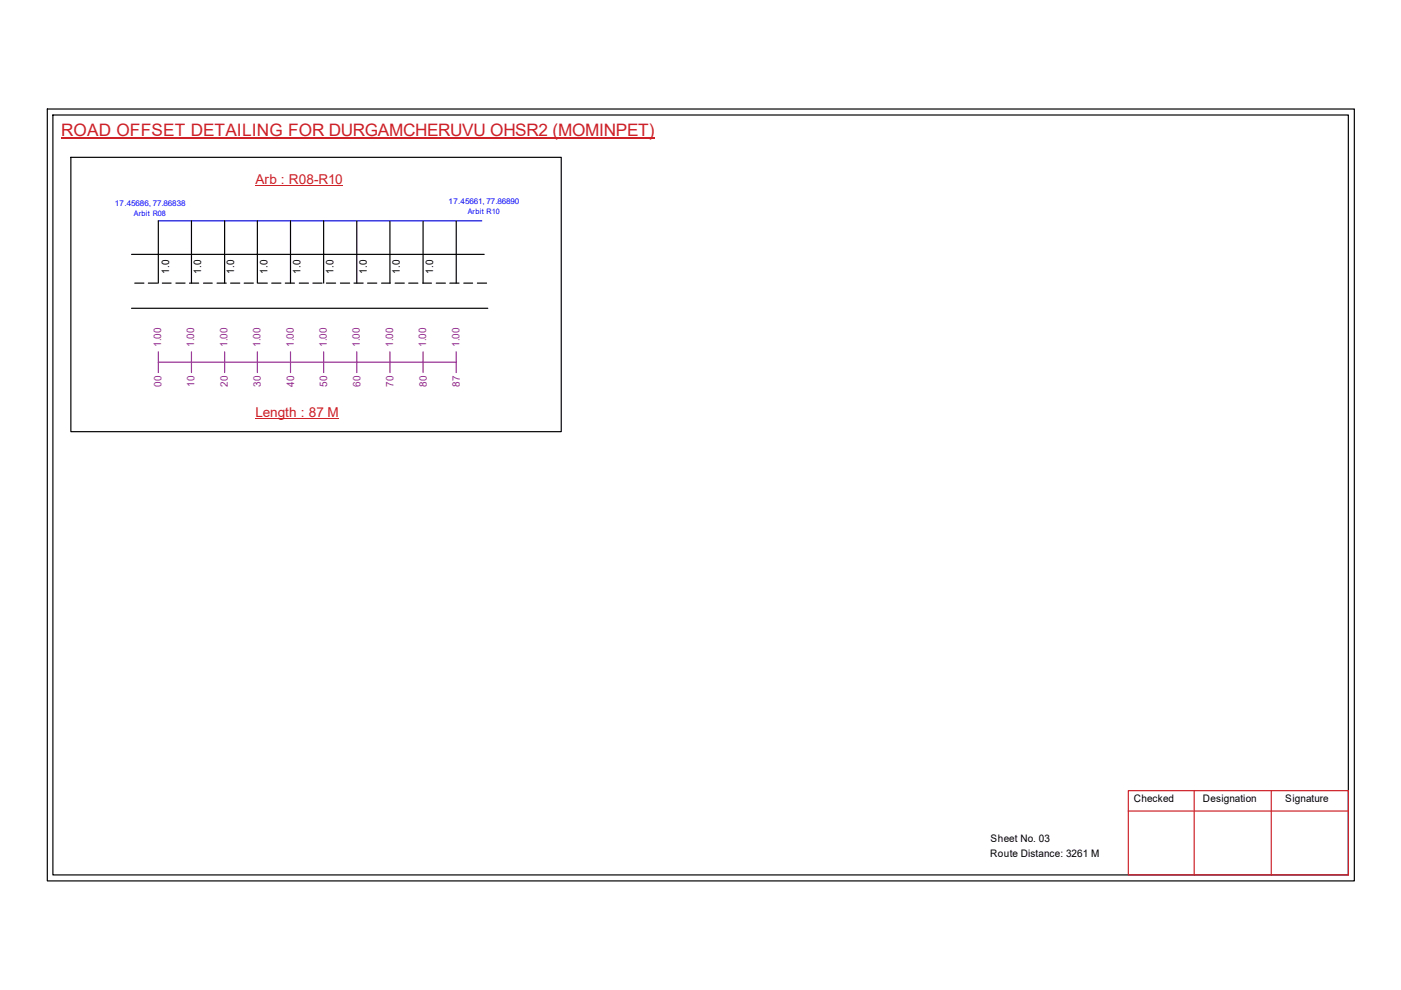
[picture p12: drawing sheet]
<svg xmlns="http://www.w3.org/2000/svg" width="297mm" height="210mm" viewBox="0 0 297 210" stroke-linecap="round" stroke-linejoin="round" font-family="sans-serif">
<defs><g id="words">
<text font-size="3.6" fill="#cd2027" x="13" y="28.9">ROAD OFFSET DETAILING FOR DURGAMCHERUVU OHSR2 (MOMINPET)</text>
<g font-size="2.9" fill="#cd2027">
<text x="54.1" y="39">Arb : R08-R10</text>
<text x="54.1" y="88.4">Length : 87 M</text>
</g>
<g font-size="2.2">
<text x="35.9" y="58.1" transform="rotate(-90 35.9 58.1)">1.0</text>
<text x="42.6" y="58.1" transform="rotate(-90 42.6 58.1)">1.0</text>
<text x="49.7" y="58.1" transform="rotate(-90 49.7 58.1)">1.0</text>
<text x="56.7" y="58.1" transform="rotate(-90 56.7 58.1)">1.0</text>
<text x="63.7" y="58.1" transform="rotate(-90 63.7 58.1)">1.0</text>
<text x="70.7" y="58.1" transform="rotate(-90 70.7 58.1)">1.0</text>
<text x="77.8" y="58.1" transform="rotate(-90 77.8 58.1)">1.0</text>
<text x="84.8" y="58.1" transform="rotate(-90 84.8 58.1)">1.0</text>
<text x="91.8" y="58.1" transform="rotate(-90 91.8 58.1)">1.0</text>
<text x="240.4" y="170.1">Checked</text>
<text x="255.1" y="170.1">Designation</text>
<text x="272.5" y="170.1">Signature</text>
<text x="210" y="178.6">Sheet No. 03</text>
<text x="209.9" y="181.7">Route Distance: 3261 M</text>
</g>
<g font-size="2.2" fill="#93278f">
<text x="34.2" y="73.7" transform="rotate(-90 34.2 73.7)">1.00</text>
<text x="41.2" y="73.7" transform="rotate(-90 41.2 73.7)">1.00</text>
<text x="48.2" y="73.7" transform="rotate(-90 48.2 73.7)">1.00</text>
<text x="55.2" y="73.7" transform="rotate(-90 55.2 73.7)">1.00</text>
<text x="62.3" y="73.7" transform="rotate(-90 62.3 73.7)">1.00</text>
<text x="69.3" y="73.7" transform="rotate(-90 69.3 73.7)">1.00</text>
<text x="76.3" y="73.7" transform="rotate(-90 76.3 73.7)">1.00</text>
<text x="83.4" y="73.7" transform="rotate(-90 83.4 73.7)">1.00</text>
<text x="90.4" y="73.7" transform="rotate(-90 90.4 73.7)">1.00</text>
<text x="97.4" y="73.7" transform="rotate(-90 97.4 73.7)">1.00</text>
<text x="34.2" y="82" transform="rotate(-90 34.2 82)">00</text>
<text x="41.3" y="82" transform="rotate(-90 41.3 82)">10</text>
<text x="48.3" y="82" transform="rotate(-90 48.3 82)">20</text>
<text x="55.3" y="82" transform="rotate(-90 55.3 82)">30</text>
<text x="62.4" y="82" transform="rotate(-90 62.4 82)">40</text>
<text x="69.4" y="82" transform="rotate(-90 69.4 82)">50</text>
<text x="76.4" y="82" transform="rotate(-90 76.4 82)">60</text>
<text x="83.4" y="82" transform="rotate(-90 83.4 82)">70</text>
<text x="90.5" y="82" transform="rotate(-90 90.5 82)">80</text>
<text x="97.5" y="82" transform="rotate(-90 97.5 82)">87</text>
</g>
<g font-size="1.7" fill="#00f">
<text x="24.3" y="43.6">17.45686, 77.86838</text>
<text x="95.1" y="43.2">17.45661, 77.86890</text>
</g>
<g font-size="1.6" fill="#00f">
<text x="28.4" y="45.7">Arbit R08</text>
<text x="99.2" y="45.3">Arbit R10</text>
</g>
</g></defs>
<g fill="none" stroke="#000" stroke-width=".25">
<path d="M10 23.1h277.1v163.7h-277.1zM11.2 24.4h274.7v161.1h-274.7zM15 33.4h104v58.1h-104zM27.9 53.9h74.8M33.6 46.8v13.2M40.6 46.8v13.2M47.6 46.8v13.2M54.6 46.8v13.2M61.6 46.8v13.2M68.6 46.8v13.2M75.6 46.8v13.2M82.7 46.8v13.2"/>
<path d="M89.7 46.8v13.2M96.7 46.8v13.2M27.9 65.4h75.5M28.6 60h1.9M31.5 60h1.9M34.4 60h1.9M37.3 60h1.9M40.2 60h1.9M43.1 60h1.9M46 60h2M48.9 60h1.9M51.8 60h1.9"/>
<path d="M54.7 60h2M57.6 60h2M60.5 60h1.9M63.5 60h1.9M66.3 60h2M69.2 60h2M72.2 60h1.9M75.1 60h1.9M77.9 60h2M80.9 60h1.9M83.8 60h1.9M86.7 60h1.9"/>
<path d="M89.6 60h1.9M92.5 60h1.9M95.4 60h1.9M98.3 60h1.9M101.2 60h2"/>
</g>
<path d="M239.2 167.6h46.7v17.9h-46.7zM239.2 172h46.7M253.2 167.6v17.9M269.5 167.6v17.9" fill="none" stroke="#cc1f26" stroke-width=".25"/>
<path d="M13 29.3h125.7" fill="none" stroke="#cd2027" stroke-width=".25"/>
<path d="M33.6 46.8h68.5" fill="none" stroke="#00f" stroke-width=".25"/>
<path d="M33.6 76.8h63.1M33.6 74.6v4.4M40.6 74.6v4.4M47.6 74.6v4.4M54.6 74.6v4.4M61.6 74.6v4.4M68.6 74.6v4.4M75.6 74.6v4.4M82.7 74.6v4.4M89.7 74.6v4.4M96.7 74.6v4.4" fill="none" stroke="#93278f" stroke-width=".25"/>
<path d="M54.1 39.4h18.5M54.1 88.7h17.7" fill="none" stroke="#cd2027" stroke-width=".21"/>
<use href="#words"/>
</svg>
